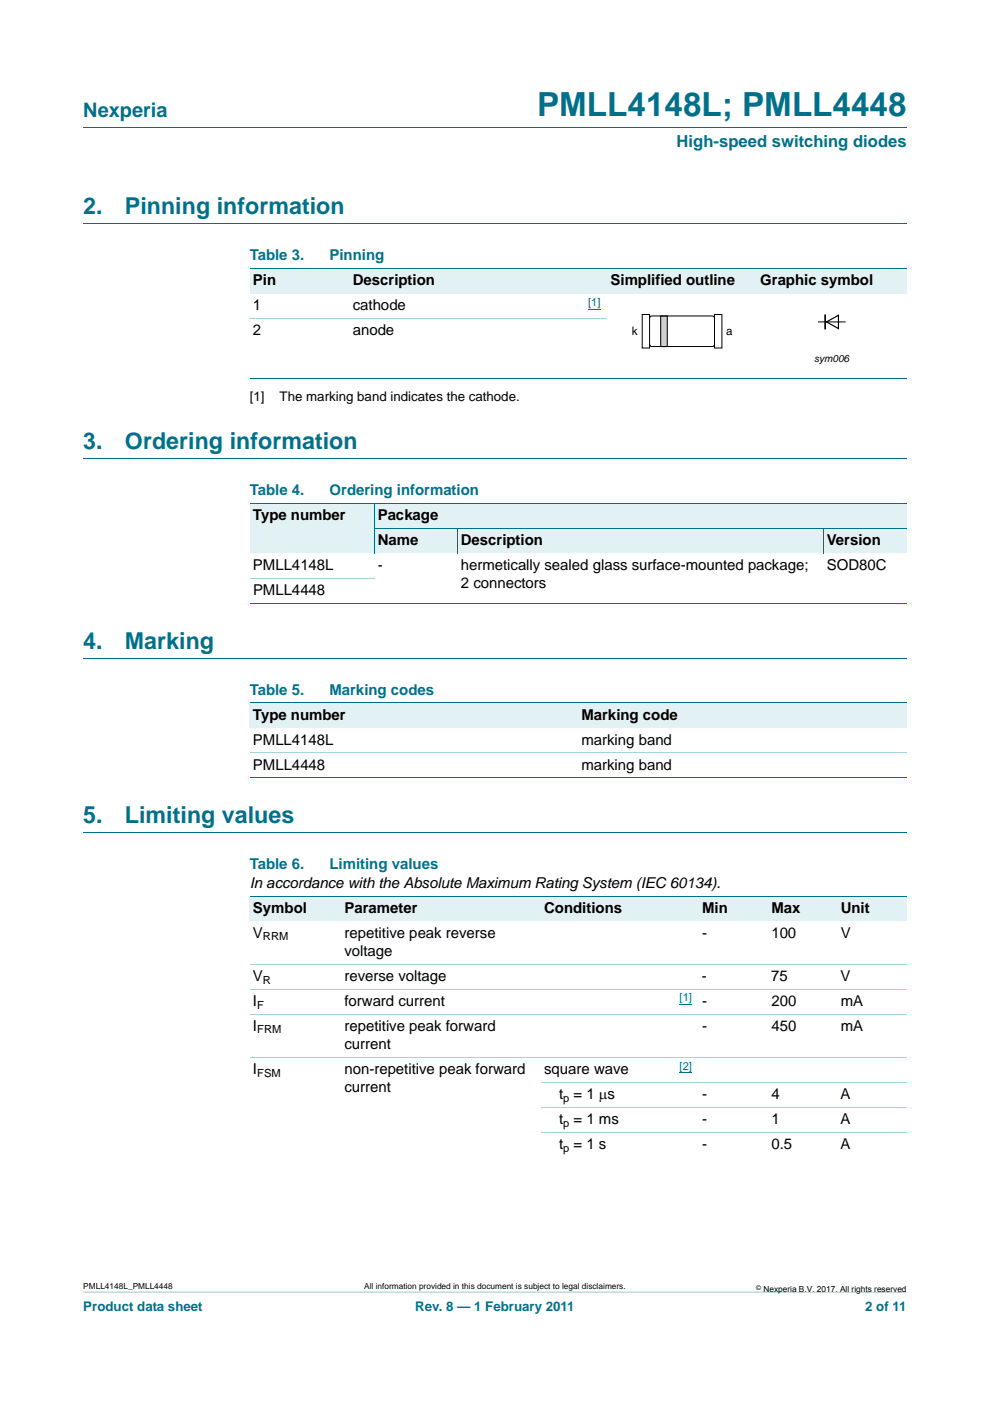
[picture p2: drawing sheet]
<svg xmlns="http://www.w3.org/2000/svg" width="210mm" height="297mm" viewBox="0 0 210 297" stroke-linecap="round" stroke-linejoin="round" font-family="sans-serif">
<defs><g id="words">
<text font-size="7" fill="#00708a" x="113.9" y="24.6">PMLL4148L; PMLL4448</text>
<g font-size="4.9" fill="#00708a">
<text x="17.7" y="45.4">2.</text>
<text x="26.5" y="45.4">Pinning information</text>
<text x="17.7" y="95.2">3.</text>
<text x="26.5" y="95.2">Ordering information</text>
<text x="17.7" y="137.5">4.</text>
<text x="26.5" y="137.5">Marking</text>
<text x="17.7" y="174.6">5.</text>
<text x="26.5" y="174.6">Limiting values</text>
</g>
<text font-size="4.2" fill="#00708a" x="17.7" y="24.9">Nexperia</text>
<text font-size="3.5" fill="#00708a" x="143.5" y="31.1">High-speed switching diodes</text>
<g font-size="3.2" fill="#00708a">
<text x="53" y="55.2">Table 3.</text>
<text x="69.9" y="55.2">Pinning</text>
<text x="53" y="104.9">Table 4.</text>
<text x="69.9" y="104.9">Ordering information</text>
<text x="53" y="147.3">Table 5.</text>
<text x="69.9" y="147.3">Marking codes</text>
<text x="53" y="184.3">Table 6.</text>
<text x="69.9" y="184.3">Limiting values</text>
</g>
<g font-size="3.2">
<text x="53.7" y="65.8">1</text>
<text x="53.7" y="60.5">Pin</text>
<text x="74.8" y="65.8">cathode</text>
<text x="74.8" y="60.5">Description</text>
<text x="129.5" y="60.5">Simplified outline</text>
<text x="161.2" y="60.5">Graphic symbol</text>
<text x="53.7" y="71.1">2</text>
<text x="74.8" y="71.1">anode</text>
<text x="53.7" y="110.2">Type number</text>
<text x="80.1" y="110.2">Package</text>
<text x="80.1" y="115.5">Name</text>
<text x="97.7" y="115.5">Description</text>
<text x="175.4" y="115.5">Version</text>
<text x="53.7" y="120.8">PMLL4148L</text>
<text x="80.1" y="120.8">-</text>
<text x="97.7" y="120.8">hermetically sealed glass surface-mounted package;</text>
<text x="97.7" y="124.7">2 connectors</text>
<text x="175.4" y="120.8">SOD80C</text>
<text x="53.7" y="126.1">PMLL4448</text>
<text x="53.7" y="152.6">Type number</text>
<text x="123.3" y="152.6">Marking code</text>
<text x="53.7" y="157.9">PMLL4148L</text>
<text x="123.3" y="157.9">marking band</text>
<text x="53.7" y="163.2">PMLL4448</text>
<text x="123.3" y="163.2">marking band</text>
<text x="53" y="188.2">In accordance with the Absolute Maximum Rating System (IEC 60134).</text>
<text x="53.7" y="193.5">Symbol</text>
<text x="73.1" y="193.5">Parameter</text>
<text x="115.4" y="193.5">Conditions</text>
<text x="148.9" y="193.5">Min</text>
<text x="163.6" y="193.5">Max</text>
<text x="178.3" y="193.5">Unit</text>
<text x="53.7" y="198.8">V</text>
<text x="73.1" y="198.8">repetitive peak reverse</text>
<text x="73.1" y="202.7">voltage</text>
<text x="148.9" y="198.8">-</text>
<text x="163.6" y="198.8">100</text>
<text x="178.3" y="198.8">V</text>
<text x="53.7" y="208">V</text>
<text x="73.1" y="208">reverse voltage</text>
<text x="148.9" y="208">-</text>
<text x="163.6" y="208">75</text>
<text x="178.3" y="208">V</text>
<text x="53.7" y="213.3">I</text>
<text x="73.1" y="213.3">forward current</text>
<text x="148.9" y="213.3">-</text>
<text x="163.6" y="213.3">200</text>
<text x="178.3" y="213.3">mA</text>
<text x="53.7" y="218.5">I</text>
<text x="73.1" y="218.5">repetitive peak forward</text>
<text x="148.9" y="218.5">-</text>
<text x="163.6" y="218.5">450</text>
<text x="178.3" y="218.5">mA</text>
<text x="53.7" y="227.7">I</text>
<text x="73.1" y="222.4">current</text>
<text x="73.1" y="227.7">non-repetitive peak forward</text>
<text x="115.4" y="227.7">square wave</text>
<text x="73.1" y="231.6">current</text>
<text x="118.6" y="233">t = 1 μs</text>
<text x="148.9" y="233">-</text>
<text x="163.6" y="233">4</text>
<text x="178.3" y="233">A</text>
<text x="118.6" y="238.3">t = 1 ms</text>
<text x="148.9" y="238.3">-</text>
<text x="163.6" y="238.3">1</text>
<text x="178.3" y="238.3">A</text>
<text x="118.6" y="243.6">t = 1 s</text>
<text x="148.9" y="243.6">-</text>
<text x="163.6" y="243.6">0.5</text>
<text x="178.3" y="243.6">A</text>
</g>
<g font-size="2.8">
<text x="53" y="85">[1]</text>
<text x="59.3" y="85">The marking band indicates the cathode.</text>
</g>
<g font-size="2.8" fill="#00708a">
<text x="17.7" y="277.9">Product data sheet</text>
<text x="88.1" y="277.9">Rev. 8 — 1 February 2011</text>
<text x="183.5" y="277.9">2 of 11</text>
</g>
<g font-size="2.5">
<text x="134" y="71">k</text>
<text x="154" y="71">a</text>
</g>
<g font-size="2.4" fill="#00f">
<text x="124.7" y="64.8">[1]</text>
<text x="144.1" y="212.3">[1]</text>
<text x="144.1" y="226.8">[2]</text>
</g>
<g font-size="2.4">
<text x="55.8" y="199.4">RRM</text>
<text x="55.8" y="208.5">R</text>
<text x="54.5" y="213.8">F</text>
<text x="54.5" y="219.1">FRM</text>
<text x="54.5" y="228.3">FSM</text>
<text x="119.4" y="233.6">p</text>
<text x="119.4" y="238.9">p</text>
<text x="119.4" y="244.2">p</text>
</g>
<text font-size="2.1" x="172.7" y="76.7">sym006</text>
<g font-size="1.8">
<text x="17.7" y="273.3">PMLL4148L_PMLL4448</text>
<text x="77.2" y="273.3">All information provided in this document is subject to legal disclaimers.</text>
<text x="161.9" y="273.9">Nexperia B.V. 2017. All rights reserved</text>
</g>
<text font-size="1.4" x="160.4" y="273.4">©</text>
</g></defs>
<path d="M17.7 273.9l174.6 .1z" fill="#00708a"/>
<path d="M17.7 27h174.6M17.7 47.4h174.6M17.7 97.2h174.6M17.7 139.5h174.6M17.7 176.6h174.6" fill="none" stroke="#00708a" stroke-width=".21"/>
<g fill="#e2f1f4">
<path d="M53 57h21.1v5.3h-21.1z"/>
<path d="M74.1 57h44.1v5.3h-44.1z"/>
<path d="M118.2 57h42.3v5.3h-42.3z"/>
<path d="M160.5 57h31.8v5.3h-31.8z"/>
</g>
<path d="M124.7 65.5h2.7" fill="none" stroke="#00f" stroke-width=".21"/>
<path d="M53 57h139.3M53 80.2h139.3" fill="none" stroke="#00708a" stroke-width=".21"/>
<path d="M53 67.5h75.8" fill="none" stroke="#a5d5dc" stroke-width=".21"/>
<path d="M140.1 67h1.4v6.5h-1.4z" fill="#ccc" stroke="#000" stroke-width=".21"/>
<path d="M136.2 66.7h1.6v7.1h-1.6zM137.8 67.5l.2-.4 .2-.1h12.9l.2 .1 .3 .4M137.8 73v.2l.4 .3h12.9l.2-.1 .3-.4M151.6 66.7h1.5v7.1h-1.5zM173.6 68.3h5.6" fill="none" stroke="#000" stroke-width=".21"/>
<path d="M175.3 68.3l2.5-1.5v2.9z" fill="none" stroke="#000" stroke-width=".25"/>
<path d="M175 66.8v2.9" fill="none" stroke="#000" stroke-width=".35"/>
<g fill="#e2f1f4">
<path d="M53 106.7h26.4v10.6h-26.4z"/>
<path d="M79.4 106.7h112.9v5.3h-112.9z"/>
<path d="M79.4 112h17.6v5.3h-17.6z"/>
<path d="M97 112h77.7v5.3h-77.7z"/>
<path d="M174.7 112h17.6v5.3h-17.6z"/>
</g>
<path d="M53 106.7h139.3M79.4 112h112.9M79.4 106.7v10.6M97 112v5.3M174.7 112v5.3M53 127.9h139.3" fill="none" stroke="#00708a" stroke-width=".21"/>
<path d="M53 122.6h26.4" fill="none" stroke="#a5d5dc" stroke-width=".21"/>
<g fill="#e2f1f4">
<path d="M53 149h69.6v5.3h-69.6z"/>
<path d="M122.6 149h69.7v5.3h-69.7z"/>
</g>
<path d="M53 149h139.3M53 164.9h139.3" fill="none" stroke="#00708a" stroke-width=".21"/>
<path d="M53 159.6h139.3" fill="none" stroke="#a5d5dc" stroke-width=".21"/>
<g fill="#e2f1f4">
<path d="M53 190h19.3v5.3h-19.3z"/>
<path d="M72.3 190h42.4v5.3h-42.4z"/>
<path d="M114.7 190h26.4v5.3h-26.4z"/>
<path d="M141.1 190h21.8v5.3h-21.8z"/>
<path d="M162.9 190h14.7v5.3h-14.7z"/>
<path d="M177.6 190h14.7v5.3h-14.7z"/>
</g>
<path d="M144.1 213h2.7M144.1 227.5h2.7" fill="none" stroke="#00f" stroke-width=".21"/>
<path d="M53 190h139.3" fill="none" stroke="#00708a" stroke-width=".21"/>
<path d="M53 204.4h139.3M53 209.7h139.3M53 215h139.3M53 224.2h139.3M114.7 229.5h77.6M114.7 234.8h77.6M114.7 240.1h77.6" fill="none" stroke="#a5d5dc" stroke-width=".21"/>
<use href="#words"/>
</svg>
